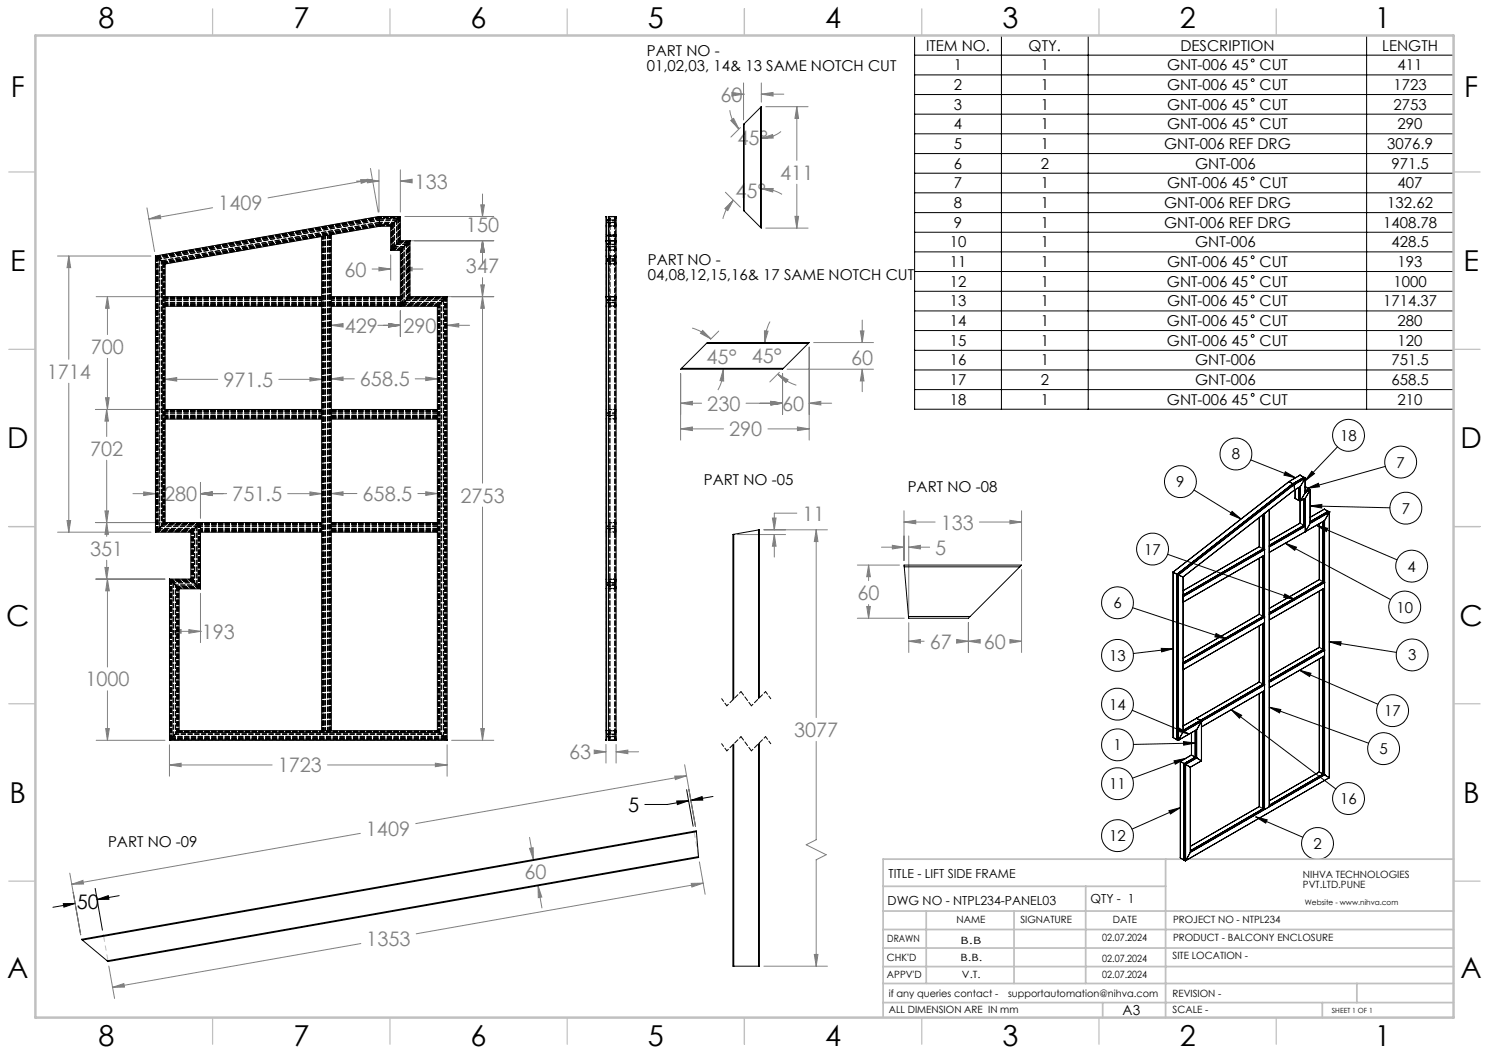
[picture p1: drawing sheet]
<svg xmlns="http://www.w3.org/2000/svg" width="420mm" height="297mm" viewBox="0 0 420 297" stroke-linecap="round" stroke-linejoin="round" font-family="sans-serif">
<defs><g id="words">
<g font-size="8.1">
<text x="27.8" y="8">8</text>
<text x="82.8" y="8">7</text>
<text x="132.8" y="8">6</text>
<text x="182.8" y="8">5</text>
<text x="232.8" y="8">4</text>
<text x="282.8" y="8">3</text>
<text x="332.8" y="8">2</text>
<text x="387.8" y="8">1</text>
<text x="3" y="27.2">F</text>
<text x="413" y="27.2">F</text>
<text x="2.8" y="76.5">E</text>
<text x="412.8" y="76.5">E</text>
<text x="2" y="126.5">D</text>
<text x="412" y="126.5">D</text>
<text x="1.7" y="176.5">C</text>
<text x="411.7" y="176.5">C</text>
<text x="2.7" y="226.5">B</text>
<text x="412.7" y="226.5">B</text>
<text x="2" y="275.7">A</text>
<text x="412" y="275.7">A</text>
<text x="27.8" y="295">8</text>
<text x="82.8" y="295">7</text>
<text x="132.8" y="295">6</text>
<text x="182.8" y="295">5</text>
<text x="232.8" y="295">4</text>
<text x="282.8" y="295">3</text>
<text x="332.8" y="295">2</text>
<text x="387.8" y="295">1</text>
</g>
<g font-size="5.6" fill="#808080">
<text x="203.2" y="28.7">60</text>
<text x="208" y="40.8">45°</text>
<text x="116.9" y="53.2">133</text>
<text x="220.1" y="50.7">411</text>
<text x="61.6" y="59.3">1409</text>
<text x="207.5" y="55.7">45°</text>
<text x="131.4" y="65.3">150</text>
<text x="131.4" y="77.1">347</text>
<text x="97.2" y="78">60</text>
<text x="97.2" y="93.9">429</text>
<text x="113.8" y="93.9">290</text>
<text x="25.6" y="99.8">700</text>
<text x="13.2" y="106.8">1714</text>
<text x="199.3" y="102.8">45°</text>
<text x="212" y="102.5">45°</text>
<text x="240.1" y="103">60</text>
<text x="63" y="109.1">971.5</text>
<text x="101.5" y="109">658.5</text>
<text x="199.5" y="115.8">230</text>
<text x="220.6" y="115.8">60</text>
<text x="205.7" y="123.1">290</text>
<text x="25.4" y="128.6">702</text>
<text x="46.3" y="141.4">280</text>
<text x="65.5" y="141.4">751.5</text>
<text x="102.3" y="141.3">658.5</text>
<text x="129.9" y="141.8">2753</text>
<text x="226.3" y="146.9">11</text>
<text x="265.3" y="149.4">133</text>
<text x="25.4" y="156.8">351</text>
<text x="263.8" y="156.4">5</text>
<text x="241.9" y="169.2">60</text>
<text x="56.9" y="180.2">193</text>
<text x="262.2" y="183">67</text>
<text x="277.5" y="183">60</text>
<text x="24.1" y="193.6">1000</text>
<text x="224" y="207.9">3077</text>
<text x="160.6" y="214.2">63</text>
<text x="78.3" y="217.9">1723</text>
<text x="103.2" y="235.8">1409</text>
<text x="147.9" y="247.9">60</text>
<text x="103.3" y="266.9">1353</text>
</g>
<g font-size="5.6">
<text x="177.2" y="229">5</text>
<text x="21.7" y="256.3">50</text>
</g>
<g font-size="4.2">
<text x="182.5" y="15.8">PART NO -</text>
<text x="261.2" y="14.3">ITEM NO.</text>
<text x="290.1" y="14.3">QTY.</text>
<text x="333" y="14.3">DESCRIPTION</text>
<text x="389.9" y="14.3">LENGTH</text>
<text x="182.5" y="20">01,02,03, 14&amp; 13 SAME NOTCH CUT</text>
<text x="269.1" y="19.9">1</text>
<text x="293.6" y="19.9">1</text>
<text x="329.2" y="19.9">GNT-006 45</text>
<text x="355.3" y="19.9">CUT</text>
<text x="394.2" y="19.9">411</text>
<text x="269.1" y="25.4">2</text>
<text x="293.6" y="25.4">1</text>
<text x="329.2" y="25.4">GNT-006 45</text>
<text x="355.3" y="25.4">CUT</text>
<text x="393.1" y="25.4">1723</text>
<text x="269.1" y="31">3</text>
<text x="293.6" y="31">1</text>
<text x="329.2" y="31">GNT-006 45</text>
<text x="355.3" y="31">CUT</text>
<text x="393.1" y="31">2753</text>
<text x="269.1" y="36.5">4</text>
<text x="293.6" y="36.5">1</text>
<text x="329.2" y="36.5">GNT-006 45</text>
<text x="355.3" y="36.5">CUT</text>
<text x="394.2" y="36.5">290</text>
<text x="269.1" y="42.1">5</text>
<text x="269.1" y="47.6">6</text>
<text x="293.6" y="42.1">1</text>
<text x="293.6" y="47.6">2</text>
<text x="328.4" y="42.1">GNT-006 REF DRG</text>
<text x="337.1" y="47.6">GNT-006</text>
<text x="391.3" y="42.1">3076.9</text>
<text x="392.5" y="47.6">971.5</text>
<text x="269.1" y="53.2">7</text>
<text x="293.6" y="53.2">1</text>
<text x="329.2" y="53.2">GNT-006 45</text>
<text x="355.3" y="53.1">CUT</text>
<text x="394.2" y="53.1">407</text>
<text x="269.1" y="58.7">8</text>
<text x="293.6" y="58.7">1</text>
<text x="328.4" y="58.7">GNT-006 REF DRG</text>
<text x="391.3" y="58.7">132.62</text>
<text x="269.1" y="64.2">9</text>
<text x="293.6" y="64.2">1</text>
<text x="328.4" y="64.2">GNT-006 REF DRG</text>
<text x="390.1" y="64.2">1408.78</text>
<text x="267.9" y="69.8">10</text>
<text x="293.6" y="69.8">1</text>
<text x="337.1" y="69.8">GNT-006</text>
<text x="392.5" y="69.8">428.5</text>
<text x="182.8" y="74.8">PART NO -</text>
<text x="267.9" y="75.3">11</text>
<text x="293.6" y="75.3">1</text>
<text x="329.2" y="75.3">GNT-006 45</text>
<text x="355.3" y="75.3">CUT</text>
<text x="394.2" y="75.3">193</text>
<text x="182.8" y="79">04,08,12,15,16&amp; 17 SAME NOTCH CUT</text>
<text x="267.9" y="80.9">12</text>
<text x="293.6" y="80.9">1</text>
<text x="329.2" y="80.9">GNT-006 45</text>
<text x="355.3" y="80.9">CUT</text>
<text x="393.1" y="80.9">1000</text>
<text x="267.9" y="86.4">13</text>
<text x="293.6" y="86.4">1</text>
<text x="329.2" y="86.4">GNT-006 45</text>
<text x="355.3" y="86.4">CUT</text>
<text x="390.1" y="86.4">1714.37</text>
<text x="267.9" y="92">14</text>
<text x="293.6" y="92">1</text>
<text x="329.2" y="92">GNT-006 45</text>
<text x="355.3" y="92">CUT</text>
<text x="394.2" y="92">280</text>
<text x="267.9" y="97.5">15</text>
<text x="293.6" y="97.5">1</text>
<text x="329.2" y="97.5">GNT-006 45</text>
<text x="355.3" y="97.5">CUT</text>
<text x="394.2" y="97.5">120</text>
<text x="267.9" y="103.1">16</text>
<text x="293.6" y="103.1">1</text>
<text x="337.1" y="103.1">GNT-006</text>
<text x="392.5" y="103.1">751.5</text>
<text x="267.9" y="108.6">17</text>
<text x="293.6" y="108.6">2</text>
<text x="337.1" y="108.6">GNT-006</text>
<text x="392.5" y="108.6">658.5</text>
<text x="267.9" y="114.2">18</text>
<text x="293.6" y="114.2">1</text>
<text x="329.2" y="114.2">GNT-006 45</text>
<text x="355.3" y="114.2">CUT</text>
<text x="394.2" y="114.2">210</text>
<text x="378" y="124.3">18</text>
<text x="347.5" y="129.6">8</text>
<text x="393.9" y="131.9">7</text>
<text x="198.5" y="136.8">PART NO -05</text>
<text x="331.8" y="137.4">9</text>
<text x="256.1" y="138.9">PART NO -08</text>
<text x="395.4" y="144.9">7</text>
<text x="322.8" y="156.4">17</text>
<text x="397" y="161.2">4</text>
<text x="314" y="171.6">6</text>
<text x="393.9" y="172.8">10</text>
<text x="312.9" y="186.4">13</text>
<text x="397.2" y="186.3">3</text>
<text x="312.9" y="200.2">14</text>
<text x="390.5" y="202">17</text>
<text x="314" y="211.6">1</text>
<text x="389.1" y="212.7">5</text>
<text x="312.9" y="222.6">11</text>
<text x="378" y="226.8">16</text>
<text x="30.5" y="238.8">PART NO -09</text>
<text x="312.9" y="237.2">12</text>
<text x="370.5" y="239.5">2</text>
</g>
<text font-size="3.9" x="316.7" y="286.4">A3</text>
<g font-size="3.5">
<text x="250.7" y="247.6">TITLE - LIFT SIDE FRAME</text>
<text x="250.4" y="255.1">DWG NO - NTPL234-PANEL03</text>
<text x="307.6" y="254.8">QTY - 1</text>
</g>
<g font-size="2.8">
<text x="367.5" y="247.7">NIHVA TECHNOLOGIES</text>
<text x="367.5" y="250.5">PVT.LTD.PUNE</text>
<text x="269.8" y="260.4">NAME</text>
<text x="287.8" y="260.4">SIGNATURE</text>
<text x="313.9" y="260.5">DATE</text>
<text x="330.9" y="260.5">PROJECT NO - NTPL234</text>
<text x="250.3" y="265.7">DRAWN</text>
<text x="270.9" y="266.1">B.B</text>
<text x="310.9" y="265.5">02.07.2024</text>
<text x="330.9" y="265.5">PRODUCT - BALCONY ENCLOSURE</text>
<text x="250.2" y="271.1">CHK'D</text>
<text x="250.2" y="275.8">APPV'D</text>
<text x="270.9" y="271.1">B.B.</text>
<text x="271.3" y="275.8">V.T.</text>
<text x="310.9" y="271.3">02.07.2024</text>
<text x="310.9" y="275.8">02.07.2024</text>
<text x="330.7" y="270.6">SITE LOCATION -</text>
<text x="250.7" y="281.1">if any queries contact -</text>
<text x="284.3" y="281.1">supportautomation@nihva.com</text>
<text x="330.7" y="281.1">REVISION -</text>
<text x="250.7" y="285.6">ALL DIMENSION ARE IN mm</text>
<text x="330.7" y="285.6">SCALE -</text>
</g>
<text font-size="2.1" x="368.1" y="255.1">Website - www.nihva.com</text>
<text font-size="2" x="375.7" y="285.6">SHEET 1 OF 1</text>
</g></defs>
<g fill="none" stroke="#000" stroke-width=".28">
<path d="M258 10h152v105.4h-152zM258 15.6h152M282.5 10v105.4M307 10v105.4M385.5 10v105.4M258 21.1h152M258 26.7h152M258 32.2h152M258 37.7h152M258 43.3h152M258 48.9h152M258 54.4h152"/>
<path d="M258 60h152M258 65.5h152M258 71h152M258 76.6h152M258 82.2h152M258 87.7h152M258 93.2h152M258 98.8h152M258 104.3h152M258 109.9h152M336.8 138.2l13.3 8.2M352.8 129.7l12.6 5.1"/>
<path d="M362.5 133.1l2.9 1.7-3.2-.8zM368.8 137.7l3.1-1.4 .2 1zM370 132.9l.8 .7-2.7 2zM377.3 126l-9.2 9.6M390.8 131.5l-22 6.2M329.4 156.3l36 12.8M347.5 144.2l2.6 2.2-3.1-1.3zM362.5 153.2l29.8 15.9M362.5 153.2l3.2 1.1-.5 .9zM369.5 142.7l22.5 .5M369.5 142.7l3.4-.4-.1 1zM371.3 148.2l22.8 9.7"/>
<path d="M371.3 148.2l3.2 .8-.4 .9zM319.5 171.4l26.5 8.8M343 178.7l3 1.5-3.3-.6zM362.4 167.5l3 1.6-3.3-.6zM327.6 182.9l3.3 .1-3.2 .9zM330.9 183l-11.2 1.3M358 199.5l28 10.1M358 199.5l3.3 .6-.4 1zM366.6 189.1l22.1 9.5M366.6 189.1l3.2 .8-.4 .9zM374.9 181l19 3M374.9 181h3.4l-.2 1z"/>
<path d="M319.4 200.3l16 6.7M331.2 214.6l3.2-.7-2.9 1.6zM332.5 205.3l2.9 1.7-3.3-.8zM333.8 209.2l3.3 .4-3.2 .6zM334.4 213.9l-15 5.6M337.1 209.6l-17.4 .4M347.3 200.2l29.5 22.3M347.3 200.2l2.9 1.6-.6 .8zM190.9 225.9l3.3-.1-3.1 1.1zM193.7 222.7l1.8 10.3M194.2 225.8l-6 1.1h-6.3M194.3 222.6l1.9 10.5"/>
<path d="M194.9 225.7l3.1-1 .2 1zM201.1 224.6l-6.2 1.1M329.7 228.7l3.3-.9-2.9 1.8zM333 227.8l-13.7 6.1M354.2 230.4l13.3 5.7M354.2 230.4l3.2 .8-.4 1zM17.9 254.9l3.3-.1-3.2 1.1zM20.6 251.7l2.2 12M21.2 254.8l-6.3 1.1M26.8 250.6l2.1 11.8M27.4 253.7l3.2-1.1 .1 1zM33.6 252.6l-6.2 1.1"/>
<circle cx="353.3" cy="17.1" r=".41"/>
<circle cx="353.3" cy="33.7" r=".41"/>
<circle cx="353.3" cy="22.6" r=".39"/>
<circle cx="353.3" cy="28.2" r=".39"/>
<circle cx="353.3" cy="50.3" r=".39"/>
<circle cx="353.3" cy="72.5" r=".41"/>
<circle cx="353.3" cy="78.1" r=".39"/>
<circle cx="353.3" cy="94.7" r=".41"/>
<circle cx="353.3" cy="89.2" r=".39"/>
<circle cx="353.3" cy="83.6" r=".39"/>
<circle cx="353.3" cy="111.4" r=".41"/>
<circle cx="333" cy="135.8" r="4.5"/>
<circle cx="348.6" cy="128" r="4.5"/>
<circle cx="380.4" cy="122.8" r="4.5"/>
<circle cx="395.1" cy="130.3" r="4.5"/>
<circle cx="325.1" cy="154.9" r="4.5"/>
<circle cx="396.5" cy="143.3" r="4.5"/>
<circle cx="398.2" cy="159.7" r="4.5"/>
<circle cx="315.2" cy="170" r="4.5"/>
<circle cx="396.2" cy="171.2" r="4.5"/>
<circle cx="315.2" cy="198.6" r="4.5"/>
<circle cx="315.2" cy="184.8" r="4.5"/>
<circle cx="398.3" cy="184.7" r="4.5"/>
<circle cx="315.2" cy="210.1" r="4.5"/>
<circle cx="390.3" cy="211.2" r="4.5"/>
<circle cx="392.8" cy="200.4" r="4.5"/>
<circle cx="315.2" cy="235.7" r="4.5"/>
<circle cx="315.2" cy="221" r="4.5"/>
<circle cx="371.6" cy="237.9" r="4.5"/>
<circle cx="380.4" cy="225.2" r="4.5"/>
</g>
<g fill="none" stroke="#808080" stroke-width=".28">
<path d="M205.8 31.1l.9 2.9 1.7 2.4M206.1 34l.8-.6 1.5 3zM206.4 26.1l3.3 .5-3.3 .5zM208.8 36l-2.6 2.7M209.7 23.4v10.4M209.7 26.6h.1M214.7 39l3.2-1 .2 .9zM214.7 26.6l3.4-.5v1zM214.7 23.4v5.4M214.7 26.6h6.4M216 30.1h11.9M220.3 37.1l-2.6 1.4-1.2 .4-1.8 .1"/>
<path d="M224.8 30.1l.4 3.3h-1zM224.8 30.1v15.1M41.5 58.6l2.1 12.3M60 58.6l-18 3.2M100.5 51.1h6.4M101.7 50.7l3.4-.1-3.2 1.1zM103.6 50.5l3.3 .6-3.3 .5zM104.5 47.5l2.2 12.3M105.1 50.6l-29.5 5.2M106.9 47.9v11.9M112.9 51.1l3.3-.6v1.1zM112.9 47.9v11.9"/>
<path d="M112.9 51.1h2.5M135.6 57.8h1l-.5 3.3zM136.1 54.7v6.4M204.5 58.8l2.4-2.4-1.6 3zM204.6 54.2l4.2 4.3M206.9 56.4l-1.3 1.6a9.8 9.8 0 0 0-1.7 3.7M214.7 53.2h3.4l-.2 .9zM214.7 53.2l3.1 .4 2.8 1.2M224.8 52v12.3M16.2 72.2h26.4M19.4 72.2l.5 3.3h-1zM19.4 72.2v29.1"/>
<path d="M42 61.8l3.2-1.1 .1 1zM105 75.9h5.2M106.9 75.4l3.3 .5-3.3 .5zM110.2 71.9v7.2M112.9 75.9l3.3-.5v1zM112.9 75.9h6.4M114.2 67.9h25.1M114.2 61.1h25.1M136.1 67.9l.5 3.3h-1zM136.1 67.9v6.4M136.1 78.3v58M216 64.3h11.9"/>
<path d="M224.2 61h1l-.4 3.3zM27.1 83.7h18.2M30.3 83.7l.5 3.3h-1zM30.3 83.7v10.7M93.5 91.8l3.3-.5v.9zM93.5 91.8h2.2M106.6 91.8h6.3M109.6 91.3l3.3 .5-3.3 .4zM112.9 87.7v7.2M116.9 83.7h22.4M126.1 91.8l3.3-.5v.9zM126.1 91.8h6.4"/>
<path d="M135.6 80.4h1l-.5 3.3zM136.1 83.7l.5 3.3h-1zM195.2 92.5l2.9 1.2 2.4 1.9M198.2 93.2l2.3 2.4-2.9-1.6zM202.7 93.4l-2.3 2.3M215.6 93.3l1 .1-.9 3.2zM217.2 90.7l-1.1 2.9-.4 3M228.2 97.9v26.2M229.5 96.6h16.9M242.7 93.3h1l-.5 3.3zM243.2 90.3v6.3M19.4 108.1v42"/>
<path d="M26.9 115.5h18.4M29.8 112.2h1l-.5 3.3zM30.1 115.5l.5 3.3h-1zM30.1 115.5v7.6M30.3 101.1v14.4M46.6 107l3.2-.5v1zM46.6 107h14.8M78.6 107h12.1M87.4 106.5l3.3 .5-3.3 .5zM93.5 106.9l3.3-.6v1zM93.5 106.9h6.4M117.1 106.9h6.3"/>
<path d="M120.1 106.3l3.3 .6-3.3 .4zM192 113.7l3.3-.5v1zM192 105.4v18.7M192 113.7h5.9M204 104.1l.1 3.4-1-.2zM204 104.1l-.3 3.1-1.2 2.8M210.4 113.7h10.3M217.5 113.2l3.2 .5-3.2 .5zM219.4 105.5l2.9 1.6-.6 .8zM219.4 105.5l2.4 1.9 2.8 1.3M219.9 105l-2.8 2.7M220.7 105.4v11.5"/>
<path d="M222 104.1h24.4M228.2 113.7l3.3-.5v1zM228.2 113.7h6.4M243.2 104.1l.5 3.4h-1zM243.2 104.1v6.4M30.1 129.8v21.5M37.5 139.2h6.4M40.5 138.7l3.4 .5-3.4 .6zM56.6 139.2l3.3-.5v1.1zM56.6 136.1v10M56.6 139.2h7.3M81.1 139.2h9.6"/>
<path d="M87.4 138.7l3.3 .5-3.3 .6zM93.5 139.2l3.3-.5v1zM93.5 139.2h7.2M117.9 139.2h5.5M120.1 138.7l3.3 .5-3.3 .5zM192 121l3.3-.6v1.1zM192 121h12.1M216.6 121h11.6M224.9 120.4l3.3 .6-3.3 .5zM16.2 150.1h26.4M18.9 146.8h1l-.5 3.3zM26.9 147.4h18.4"/>
<path d="M29.6 144.1h1l-.5 3.3zM30.1 147.4l.5 3.3h-1zM30.1 158v5.3M136.1 143v65.8M208 150.8h13.6M215.5 149.4h17.9M217.9 146.1h1l-.5 3.3zM218.4 150.8l.5 3.3h-1zM218.4 150.8v6.3M224.8 144.7h-6.4v4.7M230.2 149.4l.5 3.3h-1zM230.2 149.4v53"/>
<path d="M241.8 159.4h11.9M245 159.4l.5 3.3h-1zM245 159.4v4.4M248.6 154.3h6.4M251.7 153.8l3.3 .5-3.3 .5zM255 147.2l3.3-.4v.9zM255 144.1v14M255 147.2h8.8M256.3 154.3l3.3-.5v1zM256.3 151.2v21.9M256.3 154.3h5.9M276.3 147.2h11.8"/>
<path d="M284.9 146.8l3.2 .4-3.2 .5zM288.1 144.1v14M26.9 163.3h19.6M29.6 160.1h1l-.5 3.2zM30.3 163.3l.5 3.3h-1zM30.3 163.3v24.8M47.8 178.1l3.3-.5v1zM47.8 178.1h8.8M53.3 177.6l3.3 .5-3.3 .5zM56.6 167.4v13.9M56.6 178.1h.1M241.8 174.4h13.3"/>
<path d="M244.5 171.1h1l-.5 3.3zM245 170.5v3.9M256.3 175.6v8.4M273.2 175.6v8.4M288.1 160.7v23.3M30.3 194.8v14M256.3 180.9l3.3-.5v1zM256.3 180.9h4.4M269.8 180.4l3.4 .5-3.4 .5zM270.1 180.9h5.8M273.2 180.9l3.3-.5v1zM284.9 180.4l3.2 .5-3.2 .5z"/>
<path d="M285.3 180.9h2.8M27.1 208.8h19.4M29.8 205.5h1l-.5 3.3zM47.8 215.8l3.3-.5v.9zM47.8 210.1v8.8M47.8 215.8h29M92.4 215.8h33.7M122.8 215.3l3.3 .5-3.3 .4zM126.1 210.1v8.8M127.4 208.8h11.9M135.6 205.5h1l-.5 3.3zM167.6 211.6l3.3 .5-3.3 .5z"/>
<path d="M168.3 212.1h2.6M170.9 210v5.2M173.8 212.1l3.3-.5v1zM173.8 210v5.2M173.8 212.1h6.3M190.3 218.9l3.3-.1-3.1 1.1zM193.1 215.7l3.1 17.4M193.6 218.8l-76.3 13.5M230.2 209.1v27.8l-2.8 1.4 5.6 2.8-2.8 1.4v30M101.6 235.1l-81.4 14.3M149.4 239.3l1-.2 .1 3.4zM149.4 236.2l1.1 6.3"/>
<path d="M19.7 246.3l3.1 17.4M20.2 249.4l3.2-1.1 .2 1zM151.8 249.8l1 3.2-1 .2zM151.8 249.8l1.1 6.3M195 249.2l3.3-.1-3.1 1.1zM197.3 243.1l1.6 9.1M198.3 249.1l-80.9 14.3M30.7 272.5l1.6 9.1M31.8 278.5l3.1-1.1 .2 1zM101.8 266.1l-70 12.4M215.5 272.5h17.9M229.7 269.2h1l-.5 3.3z"/>
</g>
<path d="M205 199.1l-1.4-2M217.4 197.1l-1.5-2M205 211.8l-1.4-2M217.4 209.8l-1.5-2" fill="none" stroke="#000" stroke-width=".28" stroke-dasharray="1.3 .6" stroke-dashoffset=".3"/>
<path d="M209 195.1l-4 4M215.9 195.1l-4 4M209 207.8l-4 4M215.9 207.8l-4 4" fill="none" stroke="#000" stroke-width=".28" stroke-dasharray="1.3 .6" stroke-dashoffset=".7"/>
<path d="M211.9 199.1l-2.9-4M211.9 211.8l-2.9-4" fill="none" stroke="#000" stroke-width=".28" stroke-dasharray="1.3 .6" stroke-dashoffset=".1"/>
<path d="M197.1 241.8l-1.4-7.5M30.5 271.2l-1.4-7.6" fill="none" stroke="#c0c0c0" stroke-width=".28" stroke-dasharray="15.2 1.3 1.3 1.3" stroke-dashoffset="13.3"/>
<g fill="none" stroke="#c0c0c0" stroke-width=".35">
<path d="M60 2.5v7.5M110 2.5v7.5M160 2.5v7.5M210 2.5v7.5M260 2.5v7.5M310 2.5v7.5M360 2.5v7.5M2.5 48.5h7.5M410 48.5h7.5M2.5 98.5h7.5M410 98.5h7.5M2.5 148.5h7.5"/>
<path d="M410 148.5h7.5M2.5 198.5h7.5M410 198.5h7.5M2.5 248.5h7.5M410 248.5h7.5M60 287v7.5M110 287v7.5M160 287v7.5M210 287v7.5M260 287v7.5M310 287v7.5M360 287v7.5"/>
</g>
<g fill="none" stroke="#c0c0c0" stroke-width=".5">
<path d="M249.1 257h160.9M249.1 250h79.7M261.3 257v20.4M286 257v20.4M306.2 250v27.4M328.8 242.3v44.7M410 242.3h-160.9v44.7M249.1 272.6h160.9M249.1 267.4h160.9M249.1 262.2h160.9M249.1 277.4h160.9M382.7 277.4v5.4"/>
<path d="M249.1 282.8h160.9M311 282.8v4.2M373 282.8v4.2"/>
</g>
<path d="M10 10h400v277h-400z" fill="none" stroke="#c0c0c0" stroke-width=".7"/>
<g fill="#000">
<path d="M362.5 133.1l2.9 1.7-3.2-.8zM370 132.9l.8 .7-2.7 2zM368.8 137.7l3.1-1.4 .2 1zM369.5 142.7l3.4-.4-.1 1zM371.3 148.2l3.2 .8-.4 .9zM374.9 181h3.4l-.2 1zM347.3 200.2l2.9 1.6-.6 .8zM358 199.5l3.3 .6-.4 1zM354.2 230.4l3.2 .8-.4 1zM329.7 228.7l3.3-.9-2.9 1.8zM331.2 214.6l3.2-.7-2.9 1.6zM333.8 209.2l3.3 .4-3.2 .6zM332.5 205.3l2.9 1.7-3.3-.8zM327.6 182.9l3.3 .1-3.2 .9zM347.5 144.2l2.6 2.2-3.1-1.3zM362.5 153.2l3.2 1.1-.5 .9zM366.6 189.1l3.2 .8-.4 .9zM362.4 167.5l3 1.6-3.3-.6zM343 178.7l3 1.5-3.3-.6z"/>
<path d="M17.9 254.9l3.3-.1-3.2 1.1zM27.4 253.7l3.2-1.1 .1 1zM194.9 225.7l3.1-1 .2 1zM190.9 225.9l3.3-.1-3.1 1.1z"/>
</g>
<path d="M136.1 83.7l.5 3.3h-1zM135.6 205.5h1l-.5 3.3zM136.1 67.9l.5 3.3h-1zM135.6 80.4h1l-.5 3.3zM135.6 57.8h1l-.5 3.3zM136.1 67.9l.5 3.3h-1zM42 61.8l3.2-1.1 .1 1zM101.7 50.7l3.4-.1-3.2 1.1zM103.6 50.5l3.3 .6-3.3 .5zM112.9 51.1l3.3-.6v1.1zM18.9 146.8h1l-.5 3.3zM19.4 72.2l.5 3.3h-1zM29.8 205.5h1l-.5 3.3zM30.3 163.3l.5 3.3h-1zM29.6 160.1h1l-.5 3.2zM30.1 147.4l.5 3.3h-1zM29.6 144.1h1l-.5 3.3zM30.1 115.5l.5 3.3h-1zM29.8 112.2h1l-.5 3.3zM30.3 83.7l.5 3.3h-1zM122.8 215.3l3.3 .5-3.3 .4zM47.8 215.8l3.3-.5v.9zM46.6 107l3.2-.5v1zM87.4 106.5l3.3 .5-3.3 .5zM93.5 106.9l3.3-.6v1zM120.1 106.3l3.3 .6-3.3 .4zM106.9 75.4l3.3 .5-3.3 .5zM112.9 75.9l3.3-.5v1zM109.6 91.3l3.3 .5-3.3 .4zM93.5 91.8l3.3-.5v.9zM109.6 91.3l3.3 .5-3.3 .4zM126.1 91.8l3.3-.5v.9zM40.5 138.7l3.4 .5-3.4 .6zM56.6 139.2l3.3-.5v1.1zM56.6 139.2l3.3-.5v1.1zM87.4 138.7l3.3 .5-3.3 .6zM93.5 139.2l3.3-.5v1zM120.1 138.7l3.3 .5-3.3 .5zM47.8 178.1l3.3-.5v1zM53.3 177.6l3.3 .5-3.3 .5zM167.6 211.6l3.3 .5-3.3 .5zM173.8 212.1l3.3-.5v1zM224.2 61h1l-.4 3.3zM224.8 30.1l.4 3.3h-1zM206.1 34l.8-.6 1.5 3zM214.7 39l3.2-1 .2 .9zM214.7 53.2h3.4l-.2 .9zM204.5 58.8l2.4-2.4-1.6 3zM206.4 26.1l3.3 .5-3.3 .5zM214.7 26.6l3.4-.5v1zM192 121l3.3-.6v1.1zM224.9 120.4l3.3 .6-3.3 .5zM243.2 104.1l.5 3.4h-1zM242.7 93.3h1l-.5 3.3zM215.6 93.3l1 .1-.9 3.2zM219.4 105.5l2.9 1.6-.6 .8zM217.5 113.2l3.2 .5-3.2 .5zM228.2 113.7l3.3-.5v1zM192 113.7l3.3-.5v1zM217.5 113.2l3.2 .5-3.2 .5zM204 104.1l.1 3.4-1-.2zM198.2 93.2l2.3 2.4-2.9-1.6zM230.2 149.4l.5 3.3h-1zM229.7 269.2h1l-.5 3.3zM218.4 150.8l.5 3.3h-1zM217.9 146.1h1l-.5 3.3zM20.2 249.4l3.2-1.1 .2 1zM190.3 218.9l3.3-.1-3.1 1.1zM31.8 278.5l3.1-1.1 .2 1zM195 249.2l3.3-.1-3.1 1.1zM149.4 239.3l1-.2 .1 3.4zM151.8 249.8l1 3.2-1 .2zM255 147.2l3.3-.4v.9zM284.9 146.8l3.2 .4-3.2 .5zM245 159.4l.5 3.3h-1zM244.5 171.1h1l-.5 3.3zM251.7 153.8l3.3 .5-3.3 .5zM256.3 154.3l3.3-.5v1zM284.9 180.4l3.2 .5-3.2 .5zM273.2 180.9l3.3-.5v1zM256.3 180.9l3.3-.5v1zM269.8 180.4l3.4 .5-3.4 .5z" fill="#808080"/>
<g fill="none" stroke="#000" stroke-width=".28">
<path d="M209.9 34.9l-.2 .2v24.2l.2 .2M209.9 34.9v24.6M214.6 30.3l.1-.2v34.2l-.1-.1M214.6 30.3v33.9M214.6 30.3l-4.7 4.6M209.9 59.5l4.7 4.7M43.9 72.2v.1M43.9 72.2v77.9M43.9 72.3l2.6 2.1M46.5 74.4l.1 .1M46.6 74.5v9.2M90.7 66.7l-44.1 7.8"/>
<path d="M90.7 66.7v17M93.5 66.2l-2.8 .5M93.5 66.2v17.5M106.9 61.1v.1M106.9 61.2l.2 2.5M106.9 61.1l-63 11.1M106.9 61.1h6M107.1 63.7v.1M107.1 63.8l-13.6 2.4M107.1 63.8h3.1M110.2 63.8v6.8M110.2 70.6h2.7"/>
<path d="M110.3 70.5l-.1 .1M112.8 61.2l-2.6 2.6M112.8 68l-2.5 2.5M112.9 61.1l-.1 .1M112.9 67.9l-.1 .1M112.9 61.1v6.8M112.9 70.6v13.1M112.9 67.9h2.7M113 70.5l-.1 .1M115.6 67.9l-2.6 2.6M115.6 67.9v15.8M170.9 61.2v147.5"/>
<path d="M171 61.1l-.1 .1M171 61.1h.1M171.1 61.1h.1M171.1 62.1h.1M171.1 67.9l-.2 .1M171.1 67.9h.1M171.1 68.9h.1M171.1 62.1h.5M171.1 61.1v147.7M171.1 68.9h.5M171.6 61.1h.1M171.6 67.9h.1"/>
<path d="M171.6 61.1h2.1M171.6 67.9h2.1M171.6 61.1v147.7M173.7 61.1l.1 .1M173.7 67.9h.1M173.8 61.2v147.6h-2.2M46.6 83.7v2.7M46.6 86.4v29.1M46.6 83.7h44.1M46.6 86.4h44.1M90.7 83.7v2.7M90.7 86.4v29.1"/>
<path d="M93.5 83.7v2.7M93.5 83.7h19.4M93.5 86.4h29.9M93.5 86.4v29.1M112.9 83.7v2.7M113 86.3l-.1 .1M115.6 83.7l-2.6 2.6M115.6 83.7h.1M115.6 83.7h10.5M123.4 86.4v29.1M123.5 86.3l-.1 .1M126 83.7l-2.5 2.6"/>
<path d="M126.1 83.7h-.1M126.1 83.7v125.1M171.1 83.7h-.2M171.1 83.7h.1M171.1 84.7h.1M171.1 84.7h.5M171.6 83.7h.1M171.6 83.7h2.2M199.2 96.9l.3-.3h28.7l-.2 .3M199.2 96.9h28.8M199.2 96.9l-7 7M228 96.9l-7 7"/>
<path d="M46.6 115.5v2.7M46.6 118.2v29.2M46.6 115.5h44.1M46.6 118.2h44.1M90.7 115.5v2.7M90.7 118.2v29.2M93.5 115.5v2.7M93.5 118.2v29.2M93.5 115.5h29.9M93.5 118.2h29.9M123.4 115.5v2.7M123.4 118.2v29.2"/>
<path d="M192.2 103.9l-.2 .2h28.8l.2-.2M192.2 103.9h28.8M363.6 135.8v.1M363.6 135.9l-32.7 25.5M363.6 135.9l1.1 .6M364.6 136.5l.1 .3M364.7 136.5h.1M364.7 136.5l-32.7 25.5M364.9 136.6h.1M365 136.6v.1M365 136.6l-32.8 25.6M365 136.7l-32.6 25.5"/>
<path d="M365 136.7l.2 1.5M365.2 138.2h.1M365.2 138.2h-.1M365.2 138.2l-31.5 24.5M365.3 138.1v2.5M366.4 137.5v3.7M366.6 137.3v4.1M366.7 134h.1M366.7 134l-3.1 1.8M366.7 137.3v10.3M366.7 134l-3.1 1.9M366.7 134l1.1 .7"/>
<path d="M366.8 137.2l-.1 .1M366.8 137.2l-1.7 1M366.8 137.2v4.1M367.7 135v-.2l-.2 .4M367.7 134.7h.1M367.7 134.7l-3 1.8M367.8 134.7h.1M367.8 134.7l-.1 .3M367.8 134.7l-3.1 1.8M368.1 134.8l-3.2 1.8M368.1 134.8h.1M368.1 134.8v.1"/>
<path d="M368.1 139h.1M368.1 137.3h.1M368.1 134.9v4.1M368.1 134.9l-3.1 1.8M368.1 134.8l-3.1 1.8M368.1 134.9l-1.3 2.3M368.1 139l-1.3 2.3M368.1 137.3l1.1 .6M369.1 138l-.2 .4M369.1 138v.3M369.2 138h.1M369.2 137.9h.1"/>
<path d="M369.2 137.9l-1.1 .7 1-.6M369.2 137.9l-.1 .4M369.2 137.9v.4M369.5 138.1h.1M369.5 138.1l-1.4 .7 1.4-.7M369.5 138.1v.1M369.5 138.1v9.6M369.5 138.2l-1.4 .8M369.5 138.2l-1.3 2.3M369.5 138.1l-1.4 .8M43.9 150.1h9.9M43.9 150v.1"/>
<path d="M46.5 147.5l-2.6 2.5M46.6 147.4l-.1 .1M46.6 147.4h44.1M53.8 150.1v13.2M53.9 150l-.1 .1M56.5 147.5l-2.6 2.5M56.6 147.4l-.1 .1M56.6 147.4v2.7M56.6 150.1v16M56.6 150.1h34.1M90.7 147.4v2.7M90.7 150.1v56"/>
<path d="M93.5 147.4v2.7M93.5 147.4h29.9M93.5 150.1h29.9M93.5 150.1v56M123.4 147.4v2.7M123.4 150.1v56M207 150.7h-.3v46.7M207 150.7v46.4M214 149.5l.2-.1v47.4M214 149.5v47.6M214 149.5l-7 1.2M255.1 159.9l-.1-.5h33.1l-.4 .5"/>
<path d="M255.1 159.9h32.6M255.1 159.9l1.2 14M287.7 159.9l-14.1 14M355.2 154.2h.1M355.2 146v8.2M355.2 157.5v15.7M355.2 154.2l-21.5 12.4M355.2 154.2l1.1 .6M356.3 154.8h.1M356.3 154.8l-22.6 13.1M356.3 145.1v10M356.3 156.8v17.4"/>
<path d="M356.6 155h.1M356.6 144.9v10.1M356.6 156.7v17.3M356.6 155l-22.9 13.2 22.9-13.2M356.6 155l-22.9 13.2M356.6 156.7v17.4M356.6 144.8h.1M356.7 144.8v83.5M358 143.8l-1.3 1M358 143.8h.1M358 143.8v83.7M358.1 154.3v1.5"/>
<path d="M365.3 140.5v.1M365.3 140.6l1.1 .6M366.4 141.2h.1M366.4 141.2l.2-.2-.2 .2M366.4 141.1h.1M366.4 141.1v.1M366.6 141.4h.1M366.6 140.6l-.2 .5M366.7 147.6h.1M366.7 147.6l-8.7 4.9M366.7 147.6l-8.7 5M366.7 147.6l1.1 .6"/>
<path d="M366.8 141.3l-.1 .1M367.8 148.2h.1M367.8 140.8v7.4M367.8 148.2v.3M367.8 148.2l-9.8 5.6M367.8 140.7v7.8M368.1 148.3h.1M368.1 140.6v7.7M368.1 148.3l-10.1 5.8 10.1-5.8M368.1 140.6v7.8M368.1 148.3v.1M368.1 148.4l-10 5.9"/>
<path d="M368.2 150l-10.1 5.8M368.2 150h.1M368.2 140.5h.1M368.2 149.9v.1M368.2 140.5l-1.5 .9M368.2 140.5v9.5M369.5 147.7h.1M369.5 147.7l-1.3 2.2M372.1 147.7v15.8M373.2 147.1v17.3M373.2 147v17.4M373.5 146.9v17.3"/>
<path d="M373.5 143.6h.1M373.5 143.6l-4 2.3M373.5 146.9v17.4M373.6 143.6l1 .6M373.6 143.6l-4.1 2.3M373.6 146.9l-5.4 3.1M373.6 146.8v.1M373.6 146.8l-5.4 3.1M373.6 146.8v71.8M374.5 144.6v-.2l-.2 .3M374.6 144.3h.1M374.6 144.2h.1"/>
<path d="M374.6 144.2l-5.1 3M374.6 144.2v.4M374.6 144.2v.1M374.6 144.2l-5.1 2.9M374.9 144.4h.1M374.9 144.4l-5.4 3.1 5.4-3.1M374.9 144.4v.1M374.9 144.5l-5.4 3.2M374.9 144.5l-1.3 2.3M375 144.5v74.9M47.8 163.3l2.6 2.7M47.8 163.3v45.5"/>
<path d="M47.8 163.3h6M50.4 166l.1 .1M50.5 166.1v40M50.5 166.1h6.1M53.8 163.3l.1 .1M53.9 163.4l2.6 2.6M56.5 166l.1 .1M256.3 173.9v.5h16.9l.4-.5M256.3 173.9h17.3M330.9 161.4h.1M330.9 161.4v46.6M330.9 161.4l1.1 .6"/>
<path d="M332 162h.1M332 162v46.6M332 162l.3 .1M332.2 162.1v.1M332.2 162.1l.1 46.7M332.2 162.2h.1M332.3 162.2h.1M332.4 162.2v46.6M332.4 162.2l1.3 .5M333.7 162.7h.1M333.7 162.7v43.8M333.7 169.8l23-13.2z"/>
<path d="M355.2 173.2h.1M355.2 176.5v15.9M355.2 173.2l-21.5 12.4M355.2 173.2l1.1 .7M355.2 173.2l-21.5 12.5M356.3 173.9h.1M356.3 173.9l-22.6 13M356.3 175.9l-.1 17.4M356.3 175.9v17.4M356.6 174h.1M356.6 175.8v17.3M356.6 174l-22.9 13.2 22.9-13.1"/>
<path d="M356.6 174v.1M356.6 174.1l-22.9 13.2M356.6 175.7v17.5M358.1 173.3v1.5M372.1 163.5h.1M372.1 166.8v15.8M372.1 163.5l-14.1 8.1M372.1 163.5l1.1 .6M373.2 164.1h.1M373.2 164.1l-15.2 8.8 15.2-8.8M373.2 166.1v17.4M373.5 164.2h.1"/>
<path d="M373.5 165.9v17.5M373.5 164.2l-15.5 9M373.5 164.2v.1M373.5 164.3l-15.4 9M373.6 165.9l-15.5 8.9M333.7 188.9l23-13.2zM355.2 192.4h.1M355.2 192.4l-21.5 12.3 3.7-2.1M355.2 195.6v31.9M355.2 192.4l1.1 .6M356.3 193h.1M356.3 193l-22.6 13.1 4.9-2.9"/>
<path d="M356.3 193l-17.7 10.3M356.3 195v33.1M356.6 193.1h.1M356.6 193.1l-22.9 13.2M356.6 194.8v33.5M356.6 193.1v.1M356.6 193.2l-17.7 10.3M356.6 193.2l-17.7 10.2M358 192.4h.1M358.1 192.4l-.1 1.6 15.6-9-.1 33.5M372.1 182.6h.1M372.1 182.6l-14.1 8.1"/>
<path d="M372.1 185.8v31.9M372.1 182.6l1.1 .6M373.2 183.2h.1M373.2 183.3h.1M373.2 183.2l-15.2 8.8M373.2 185.2v33.1M373.2 185.2v33.2M373.5 183.4h.1M373.5 183.4l-15.5 8.9 15.5-8.9M373.5 185.1v33.4M373.5 183.4l-15.4 9M47.8 208.8h78.3"/>
<path d="M47.9 208.7l-.1 .1M50.4 206.2l-2.5 2.5M50.5 206.1l-.1 .1M50.5 206.1h40.2M90.7 206.1h2.8M93.5 206.1h29.9M123.4 206.1l2.6 2.6M126 208.7l.1 .1M170.9 208.7l.1 .1M171 208.8h.1M171.1 207.8h.1M171.1 208.8h.1"/>
<path d="M171.1 207.8h.5M171.6 208.8h.1M206.7 210.1v62.4h.3M207 209.8v62.7M214 209.8v62.7M214.2 209.5v63h-.2M330.9 208h.1M330.9 208l1.1 .6M332 208.6h.1M332.2 208.8h.1M332.2 208.5l-.2 .1M332.2 208.1l-.2 .4 .2-.1"/>
<path d="M332.2 208.4l-.2 .2M332.4 208.8h-.1M332.9 214.8l.1 27.2M332.9 214.8h.1M333 214.8v27.2M333 214.8l1 .6M333.7 206.5l-1.3 2.3M334 215.4h.1M334 215.4v27.2M334 215.4l.3 .1M334.3 215.5h.1M334.3 215.5v27.3"/>
<path d="M334.3 215.6h.1M334.4 215.6v27.1M334.4 215.6l1.3 .8M335.7 216.4h.1M335.7 216.4v24M335.8 216.4v24M336.1 212.9h.1M336.1 212.9v.1M336.1 212.9l-3.2 1.9M336.1 206.7v6.3M336.1 213l-3.1 1.8M336.1 213l1 .6"/>
<path d="M337.1 213.6h.1M337.1 213.6l-3.1 1.8M337.1 206.1v7.5M337.2 213.6h.1M337.2 213.6l-3.2 1.8M337.2 206v7.6M337.2 213.6l.2 .1M337.4 213.7h.1M337.4 202.6h.1M337.4 213.7l-3.1 1.8M337.4 205.9v7.8M337.5 213.7l.1 .1"/>
<path d="M337.5 213.7l-3.2 1.9M337.5 202.6h.1M337.5 205.9v7.8M337.5 202.6l1.1 .6M337.6 205.8h-.1M337.6 205.8l-5.3 3M337.6 213.8l-3.2 1.8M337.6 213.8l1.3 .8M337.6 205.8v8M338.5 203.3l-.3 .4M338.5 203.3v.3M338.5 203.3h.1"/>
<path d="M338.6 203.2h.1M338.6 203.2v.3M338.6 203.2l-.1 .1M338.8 203.4h.1M338.9 214.6h.1M338.9 203.4v.1M338.9 203.5l-1.3 2.3M338.9 203.5l-5.2 3M338.9 203.4l-5.2 3M338.9 205l17.8-10.2zM338.9 214.6l-3.2 1.8M338.9 203.4v11.2"/>
<path d="M372.1 217.7h.1M372.1 217.7l-14.1 8.1M372.1 217.7l1.1 .6M373.2 218.3v.1M373.2 218.3l-15.2 8.9 15.2-8.8M373.2 218.4h.1M373.2 218.4l.3 .1M373.5 218.5h.1M373.5 218.5l-15.5 8.9M373.5 218.5l.1 .1M373.5 218.5l-15.5 9M373.6 218.6l-37.9 21.8"/>
<path d="M373.6 218.6l1.3 .8M374.9 219.4h.1M375 219.4l-40.6 23.4M196.4 234.6v-.3l-173.4 30.6 .2 .2M196.4 234.6l-173.2 30.5M196.4 234.6l.6 7M355.2 227.5h.1M355.2 227.5l-19.4 11.2M355.2 227.5l1.1 .6M356.3 228.1h.1M356.3 228.1l-20.5 11.9 20.8-12-20.8 12M356.6 228.3h.1"/>
<path d="M356.6 228.3l-20.8 12M356.6 227.9l-.3 .2M358 227.5l-1.3 .8M197 241.6l.1 .3-166.6 29.3-.3-.2M197 241.6l-166.8 29.4M333 242l1 .6M334 242.6h.1M334 242.5h.1M334 242.5v.1M334.3 242.8h.1M334.3 242.4l-.3 .2M334.3 242l-.3 .5 .3-.1-.3 .1"/>
<path d="M334.4 242.7l-.1 .1M335.7 240.4l-1.3 2.3M335.8 240.4h-.1M23.2 265.1l7 5.9M207 272.5h7"/>
</g>
<g fill="none" stroke="#000" stroke-width=".28" stroke-dasharray="1.3 .6" stroke-dashoffset="-.1">
<path d="M45.5 73.5l61.6-10.8M45.6 73.6l61.5-10.8M107 61.7h5.3M107 61.8h5.2M107.1 63.5h3.4M110.5 63.5h-3.4M110.6 63.4h-3.5M43.9 150v-77.7M46 147.9v-73.9M55.6 165.1v-16.7M47.9 208.7v-45.3M48.1 208.5h77.7"/>
<path d="M48.8 207.8v-43.5M49.8 206.8v-41.4M123.9 206.6h-73.9M125.8 208.4h-77.6"/>
</g>
<g fill="none" stroke="#000" stroke-width=".28" stroke-dasharray="1.3 .6" stroke-dashoffset=".5">
<path d="M44.9 73l62.1-10.9M90.8 66.7v139.4M91 66.6v139.5M106.9 61.1h6M107.1 62.8h4.1M46.6 86.1h44.1M46.6 86h44.1M46.6 84.2h44.1M46.6 83.9h44.1M46.6 85.8h44.1M46.6 84h44.1M90.7 86.3h-44.1"/>
<path d="M90.7 83.7h-44.1M90.7 84.7h-44.1M90.7 85.3h-44.1M90.7 85.4h-44.1M90.7 84.6h-44.1M90.7 85.7h-44.1M90.7 85.8h-44.1M90.7 84.3h-44.1M90.7 84.4h-44.1M90.7 83.9h-44.1M90.7 84h-44.1M90.7 86.1h-44.1"/>
<path d="M90.7 86h-44.1M90.7 84.2h-44.1M123.7 86v120.4M46.6 117.9h44.1M46.6 116h44.1M46.6 115.7h44.1M46.6 117.7h44.1M46.6 115.8h44.1M90.7 118.1h-44.1M90.7 115.6h-44.1M90.7 117.1h-44.1M90.7 116.6h-44.1"/>
<path d="M90.7 117.2h-44.1M90.7 116.5h-44.1M90.7 117.6h-44.1M90.7 116.1h-44.1M90.7 117.5h-44.1M90.7 116.2h-44.1M90.7 115.7h-44.1M90.7 115.8h-44.1M90.7 117.9h-44.1M90.7 117.8h-44.1M90.7 116h-44.1M47.9 163.4h6"/>
<path d="M48.1 163.6h6M48.2 163.7h6M48.4 163.9h6M48.4 163.9h6.1M48.5 164h6.1M48.8 164.3h6.1M48.9 164.4h6M49.4 165h6.1M49.5 165.1h6.1M49.8 165.4h6.1M49.9 165.4h6.1M50 165.5h6"/>
<path d="M50.2 165.7h6.1M50.3 165.8h6M50.4 166h6.1M54.1 163.6h-6M54.2 163.7h-6.1M54.4 163.9h-6.1M56 165.4v-17.4M56 165.5h-6M56.2 165.7h-6M56.3 165.8h-6M48.5 208.1v-44.1M49.4 207.1v-42.1"/>
<path d="M50.4 206.1v-40.1M91 206.1v-139.5M125.6 208.2v-124"/>
</g>
<g fill="none" stroke="#000" stroke-width=".28" stroke-dasharray="1.3 .6">
<path d="M44.1 72.4v77.5M45.9 73.9l61.2-10.8M46.2 74.2v73.5M107.1 63.7h3.2M170.9 74.4l.1 .1M170.9 72.3l.1-.1M170.9 63.7l.1 .1M170.9 70.5l.1 .1M170.9 66.2h.1M171 74.5h.1M171 72.2l-.1 .1M171 74.5l-.1-.1"/>
<path d="M171 72.2h.1M171 63.8h.1M171 63.8l-.1-.1M171 70.6h.1M171 70.6l-.1-.1M171 66.2h.1M171 66.7h-.1M171 73.9h.1M171 72.3h.1M171 74.4h.1M171 72.7h.1M171 63.1h.1"/>
<path d="M171 61.2l.1-.1M171 61.7h.1M171 63.7h.1M171 70h.1M171 68h.1M171 68.5h.1M171 70.5h.1M171 66.3h.1M171 66.7h.1M171 73.9l.1-.3M171 72.7l.1 .3M171 63.1l.1-.3"/>
<path d="M171 61.7l.1 .3M171 70l.1-.4M171 68.5l.1 .4M171 66.3l.1 .1M171 66.6h.1M171.1 74.4h-.1M171.1 72.3h.1M171.1 72.3h-.1M171.1 74.4h.1M171.1 63.7h-.1M171.1 61.1h.1M171.1 61.1l-.1 .1"/>
<path d="M171.1 63.7h.1M171.1 70.5h-.1M171.1 68h.1M171.1 68h-.1M171.1 70.5h.1M171.1 66.2h-.1M171.1 66.7h.1M171.1 73.5h.1M171.1 73.1h.1M171.1 62.7h.1M171.1 62.2v-.1M171.1 69.5h.1"/>
<path d="M171.1 69h.1M171.1 66.4h.1M171.1 62.1v.1M171.1 66.5h.1M171.1 74.5v-.1M171.1 72.2h-.1M171.1 72.3v-.1M171.1 74.5h-.1M171.1 72.2h.1M171.1 63.8h.1M171.1 63.8h-.1M171.1 70.6h.1"/>
<path d="M171.1 68v-.1M171.1 70.6h-.1M171.1 66.2h.1M171.1 66.7h-.1M171.1 73.6h.1M171.1 73l-.1-.3M171.1 73.6l-.1 .3M171.1 73h.1M171.1 62.8h.1M171.1 62l-.1-.3M171.1 62h.1M171.1 62.8l-.1 .3"/>
<path d="M171.1 69.6h.1M171.1 68.9l-.1-.4M171.1 68.9h.1M171.1 69.6l-.1 .4M171.1 66.5l-.1 .1M171.1 74.4v.1M171.1 72.2v.1M171.1 67.9v.1M171.1 73.6h.6M171.1 73h.6M171.1 62.8h.6M171.1 69.6h.6"/>
<path d="M171.1 66.5h.6M171.6 74.4l.1 .1M171.6 72.2l.1 .1M171.6 74.4h.1M171.6 72.2h.1M171.6 63.8h.1M171.6 61.1h.1M171.6 62.1h.1M171.6 63.7h.1M171.6 70.6h.1M171.6 67.9l.1 .1M171.6 68.9h.1"/>
<path d="M171.6 70.5h.1M171.6 66.2h.1M171.6 66.7h.1M171.7 74.4h-.1M171.7 72.3h.1M171.7 72.2h-.1M171.7 74.5l-.1-.1M171.7 72.3l-.1-.1M171.7 74.4h.1M171.7 63.7h-.1M171.7 61.1h.1M171.7 61.1h-.1"/>
<path d="M171.7 63.7h.1M171.7 63.8h-.1M171.7 70.5h-.1M171.7 68h.1M171.7 68l-.1-.1M171.7 70.5h.1M171.7 70.6h-.1M171.7 66.2h-.1M171.7 66.7h.1M171.7 66.7h-.1M171.7 73.6h.1M171.7 73h-.6"/>
<path d="M171.7 73.6h-.6M171.7 73h.1M171.7 62.8h.1M171.7 62.1h-.1M171.7 61.1v.1M171.7 62.1v-.1M171.7 62.8h-.6M171.7 69.6h.1M171.7 68.9h-.1M171.7 68.9h.1M171.7 69.6h-.6M171.7 66.2h.1"/>
<path d="M171.7 66.4h.1M171.7 66.4h-.6M171.7 62v.1M171.7 61.2v-.1M171.7 66.5h.1M171.8 73.9h.1M171.8 74.4h.1M171.8 72.7h.1M171.8 73h.1M171.8 74v-.1M171.8 73.6h.1M171.8 72.8h.1"/>
<path d="M171.8 72.3h.1M171.8 63.1h.1M171.8 63.7h.1M171.8 61.7h.1M171.8 62v.1M171.8 61.2v-.1M171.8 61.8h.1M171.8 62.8h.1M171.8 63.2h.1M171.8 69.9h.1M171.8 70.5h.1M171.8 68.5h.1"/>
<path d="M171.8 68.9h.1M171.8 68h.1M171.8 68.6h.1M171.8 69.6h.1M171.8 70h.1M171.8 66.2h.1M171.8 66.3h.1M171.8 66.5h.1M171.8 66.6h.1M171.8 73.9h.3M171.8 73.9v.1M171.8 72.7h.3"/>
<path d="M171.8 72.8h.3M171.8 63.1h.3M171.8 61.1v.1M171.8 61.7h.3M171.8 61.8h.3M171.8 62.1v-.1M171.8 63.2h.3M171.8 69.9h.3M171.8 68.5h.3M171.8 68.6h.3M171.8 70h.3M171.8 66.3h.3"/>
<path d="M171.8 66.4h.1M171.8 66.6v-.1M171.8 66.6h.3M171.8 66.7h.1M172.1 73.9h.1M172.1 73.9h-.3M172.1 72.7h.1M172.1 72.8h-.3M172.1 72.8h.1M172.1 72.7h-.3M172.1 63.1h.1M172.1 63.2h-.3"/>
<path d="M172.1 61.7h.1M172.1 61.8h-.3M172.1 61.7h-.3M172.1 61.8v-.1M172.1 63.1h-.3M172.1 63.2h.1M172.1 69.9h.1M172.1 70h-.3M172.1 68.5h.1M172.1 68.6h-.3M172.1 68.5h-.3M172.1 68.6h.1"/>
<path d="M172.1 69.9h-.3M172.1 70h.1M172.1 66.3h-.3M172.1 66.3h.1M172.1 66.6h-.3M172.1 66.6h.1M172.1 61.7v.1M173.4 73.9h.1M173.4 72.6l.2-.2M173.4 74.1l.2 .2M173.4 72.8h.1M173.4 63.1h.1"/>
<path d="M173.4 61.5l.2-.2M173.4 61.7v.1M173.4 63.3l.2 .2M173.4 69.9h.1M173.4 68.3l.2-.2M173.4 68.6h.1M173.4 70.1l.2 .3M173.4 66.3h.1M173.4 66.6h.2M173.4 73.9h.2M173.4 72.8h.2M173.4 63.1h.2"/>
<path d="M173.4 61.8v-.1M173.4 61.8h.2M173.4 69.9h.2M173.4 68.6h.2M173.4 66.3h.2M173.4 66.6h.1M173.6 74.3l-.2-.2M173.6 72.4l.1-.1M173.6 74.3h.1M173.6 72.4l-.2 .2M173.6 63.5l-.2-.2M173.6 61.3h.1"/>
<path d="M173.6 61.3l-.2 .2M173.6 63.5l.1 .1M173.6 70.4l-.2-.3M173.6 68.1h.1M173.6 68.1l-.2 .2M173.6 70.4h.1M173.6 66.2l-.2 .1M173.6 66.6h.1M173.6 73.9l.1-.1M173.6 72.8h-.2M173.6 72.8h.1M173.6 73.9h-.2"/>
<path d="M173.6 63.1l.1-.1M173.6 61.8h-.2M173.6 61.8h.1M173.6 63.1h-.2M173.6 69.9h.1M173.6 68.6h-.2M173.6 68.6h.1M173.6 69.9h-.2M173.6 66.3h.1M173.6 66.6h-.2M173.6 74.4h.1M173.6 73.5h.1"/>
<path d="M173.6 73h.1M173.6 73.6h.1M173.6 73.1h.1M173.6 72.3h.1M173.6 63.7h.1M173.6 62.7h.1M173.6 62.1l.1-.1M173.6 61.1l.1 .1M173.6 62.1l.1 .1M173.6 62.8h.1M173.6 70.5h.1M173.6 69.5h.1"/>
<path d="M173.6 68.9h.1M173.6 68h.1M173.6 69h.1M173.6 69.6h.1M173.6 66.2h.1M173.6 66.4h.1M173.6 66.5h.1M173.7 73.6h-.1M173.7 74.3h-.1M173.7 73.1h-.1M173.7 72.3h-.1M173.7 72.8h-.1"/>
<path d="M173.7 74.4h-.1M173.7 73.8l-.1 .1M173.7 73.5h-.1M173.7 73h-.1M173.7 72.3l-.1 .1M173.7 62.8h-.1M173.7 63.6l-.1-.1M173.7 62.2l-.1-.1M173.7 61.2l-.1-.1M173.7 61.8h-.1M173.7 61.3h-.1M173.7 62l-.1 .1"/>
<path d="M173.7 62.7h-.1M173.7 63l-.1 .1M173.7 63.7h-.1M173.7 69.6h-.1M173.7 70.4h-.1M173.7 69h-.1M173.7 68h-.1M173.7 68.6h-.1M173.7 68.1h-.1M173.7 68.9h-.1M173.7 69.5h-.1M173.7 69.9h-.1"/>
<path d="M173.7 70.5h-.1M173.7 66.2h-.1M173.7 66.4h-.1M173.7 66.5h-.1M173.7 66.5l-.1 .1M173.7 66.7h-.1M173.7 72.5l.1-.1M173.7 72.6h-.2l.2-.1M173.7 74l.1-.1M173.7 74.2l-.2-.1 .2-.1M173.7 74.2h.1M173.7 74l-.2 .1 .2 .1"/>
<path d="M173.7 72.6l.1 .1M173.7 72.5h-.2l.2 .1M173.7 61.4l.1-.1M173.7 61.6l-.2-.1 .2-.1M173.7 63.2h.1M173.7 63.4l-.2-.1 .2-.1M173.7 61.4l-.2 .1 .2 .1M173.7 61.6l.1 .1M173.7 63.2l-.2 .1 .2 .1M173.7 63.4l.1 .1M173.7 68.2h.1M173.7 68.4l-.2-.1 .2-.1"/>
<path d="M173.7 70h.1M173.7 70.2h-.2l.2-.2M173.7 68.2l-.2 .1 .2 .1M173.7 68.4l.1 .1M173.7 70l-.2 .1 .2 .1M173.7 70.2l.1 .1M173.7 66.3h-.2h.2M173.7 66.3h.1M173.7 66.6h-.2h.2M173.7 66.6h.1M173.7 74.5l.1-.1M173.7 72.2l.1 .1"/>
<path d="M173.7 63.8l.1-.1M173.7 70.6l.1-.1M173.7 66.2h.1M173.8 74.2h-.1M173.8 72.3l-.1-.1M173.8 72.7l-.1-.1M173.8 74.4l-.1 .1M173.8 73.9l-.1 .1M173.8 72.4l-.1 .1M173.8 63.5l-.1-.1M173.8 61.7l-.1-.1M173.8 61.3l-.1 .1"/>
<path d="M173.8 63.2h-.1M173.8 63.7l-.1 .1M173.8 70.3l-.1-.1M173.8 68.5l-.1-.1M173.8 68.2h-.1M173.8 70h-.1M173.8 70.5l-.1 .1M173.8 66.2l-.1 .1M173.8 66.6h-.1M173.8 66.7h-.1M125.1 84.6v123.2M170.9 86.3l.1 .1"/>
<path d="M171 86.4h.1M171 86.4l-.1-.1M171 85.7h.1M171 83.8l.1-.1M171 84.3h.1M171 86.3h.1M171 85.7l.1-.3M171 84.3l.1 .3M171.1 86.3h-.1M171.1 83.7h.1M171.1 83.7l-.1 .1M171.1 86.3h.1"/>
<path d="M171.1 85.3h.1M171.1 84.8v-.1M171.1 84.7v.1M171.1 86.4h.1M171.1 86.4h-.1M171.1 85.4h.1M171.1 84.6l-.1-.3M171.1 84.6h.1M171.1 85.4l-.1 .3M171.1 85.4h.6M171.6 86.4h.1M171.6 83.7h.1"/>
<path d="M171.6 84.6h.1M171.6 86.3h.1M171.7 86.3h-.1M171.7 83.7h.1M171.7 83.7h-.1M171.7 86.3h.1M171.7 86.4h-.1M171.7 85.4h.1M171.7 84.6h-.1M171.7 83.7v.1M171.7 84.6h.1M171.7 85.4h-.6"/>
<path d="M171.7 83.8v-.1M171.8 85.7h.1M171.8 86.3h.1M171.8 84.2v.1M171.8 84.6h.1M171.8 83.8v-.1M171.8 84.4h.1M171.8 85.4h.1M171.8 85.8h.1M171.8 85.7h.3M171.8 83.7v.1M171.8 84.3h.3"/>
<path d="M171.8 84.3v-.1M171.8 84.4h.3M171.8 85.8h.3M172.1 85.7h.1M172.1 85.8h-.3M172.1 84.3h.1M172.1 84.4h-.3M172.1 84.3h-.3M172.1 84.4v-.1M172.1 85.7h-.3M172.1 85.8v-.1M172.1 85.7v.1"/>
<path d="M172.1 84.3v.1M173.4 85.7h.1M173.4 84.1l.2-.2M173.4 84.3v.1M173.4 85.9l.2 .2M173.4 85.7h.2M173.4 84.4v-.1M173.4 84.4h.2M173.6 86.1l-.2-.2M173.6 83.9l.1-.1M173.6 83.9l-.2 .2M173.6 86.1l.1 .1"/>
<path d="M173.6 85.7l.1-.1M173.6 84.4h-.2M173.6 84.4h.1M173.6 85.7h-.2M173.6 86.3h.1M173.6 85.3h.1M173.6 84.6h.1M173.6 83.7l.1 .1M173.6 84.7l.1 .1M173.6 85.4h.1M173.7 85.4h-.1M173.7 86.2l-.1-.1"/>
<path d="M173.7 84.8l-.1-.1M173.7 83.8l-.1-.1M173.7 84.4h-.1M173.7 83.8l-.1 .1M173.7 84.6h-.1M173.7 85.3h-.1M173.7 85.6l-.1 .1M173.7 86.3h-.1M173.7 84l.1-.1M173.7 84.2l-.2-.1 .2-.1M173.7 85.8h.1M173.7 86l-.2-.1 .2-.1"/>
<path d="M173.7 84l-.2 .1 .2 .1M173.7 84.2l.1 .1M173.7 85.8l-.2 .1 .2 .1M173.7 86l.1 .1M173.7 86.4l.1-.1M173.8 86.1l-.1-.1M173.8 84.3l-.1-.1M173.8 83.9l-.1 .1M173.8 85.8h-.1M173.8 86.3l-.1 .1M93.5 117.9h29.9M93.5 116h29.9"/>
<path d="M93.5 115.7h29.9M93.5 117.7h29.9M93.5 115.8h29.9M123.4 118.1h-29.9M123.4 115.6h-29.9M123.4 116.6h-29.9M123.4 117.1h-29.9M123.4 117.2h-29.9M123.4 116.5h-29.9M123.4 117.5h-29.9M123.4 117.6h-29.9M123.4 116.1h-29.9"/>
<path d="M123.4 116.2h-29.9M123.4 115.7h-29.9M123.4 115.8h-29.9M123.4 117.9h-29.9M123.4 117.8h-29.9M123.4 116h-29.9M170.9 118.1l.1 .1M171 118.2h.1M171 115.5l-.1 .1M171 117.6h.1M171 115.6h.1M171 117.6l.1-.4"/>
<path d="M171 116.1h.1M171.1 118.1h-.1M171.1 115.6h.1M171.1 117.1h.1M171.1 116.6h.1M171.1 118.1h.1M171.1 118.2h.1M171.1 115.5h-.1M171.1 115.6v-.1M171.1 116.4l-.1-.3M171.1 117.2h.1M171.1 115.5h.1"/>
<path d="M171.1 116.5v-.1M171.1 117.2h.6M171.6 115.5l.1 .1M171.6 118.2h.1M171.7 115.6h.1M171.7 115.5h-.1M171.7 118.1h-.1M171.7 116.5h-.6M171.7 118.1h.1M171.7 117.2h.1M171.7 116.4v.1M171.8 116.1h.1"/>
<path d="M171.8 116.4v.1M171.8 117.5h.1M171.8 118.1h.1M171.8 115.6h.1M171.8 116.1h.3M171.8 116.2h.1M171.8 117.2h.1M171.8 117.5h.3M171.8 117.6h.1M172.1 116.1h.1M172.1 116.2h-.3M172.1 117.5h.1"/>
<path d="M172.1 117.6h-.3M172.1 116.2h.1M172.1 117.6h.1M173.4 115.9l.2-.2M173.4 117.5h.1M173.4 116.2h.1M173.4 117.5h.2M173.6 115.7h.1M173.6 117.9l-.2-.2M173.6 116.2h-.2M173.6 117.5l.1-.1M173.6 116.5l.1-.1"/>
<path d="M173.6 118.1h.1M173.6 117.1h.1M173.7 115.6h-.1M173.7 116.2h-.1M173.7 118l-.1-.1M173.7 117.2h-.1M173.7 116.6h-.1M173.7 115.8h.1M173.7 116l-.2-.1 .2-.1M173.7 117.6h.1M173.7 117.8l-.2-.1 .2-.1M173.7 118.2l.1-.1"/>
<path d="M173.8 115.6l-.1-.1M173.8 116.1l-.1-.1M173.8 117.9l-.1-.1M44.1 149.9v-77.5M93.5 149.9h29.9M93.5 149.8h29.9M93.5 148h29.9M93.5 147.6h29.9M93.5 149.6h29.9M93.5 147.7h29.9M123.4 150h-29.9M123.4 147.5h-29.9"/>
<path d="M123.4 148.5h-29.9M123.4 149h-29.9M123.4 149.1h-29.9M123.4 148.4h-29.9M123.4 149.4h-29.9M123.4 149.5h-29.9M123.4 148h-29.9M123.4 148.1h-29.9M123.4 147.6h-29.9M123.4 147.7h-29.9M123.4 149.9h-29.9M123.4 149.7h-29.9"/>
<path d="M123.4 147.9h-29.9M170.9 150l.1 .1M171 150.1h.1M171 147.4l-.1 .1M171 149.5h.1M171 147.5h.1M171 149.5l.1-.4M171 148h.1M171.1 150h-.1M171.1 147.5h.1M171.1 149h.1M171.1 148.5h.1"/>
<path d="M171.1 150h.1M171.1 150.1h.1M171.1 147.4h-.1M171.1 147.5v-.1M171.1 148.4l-.1-.4M171.1 149.1h.1M171.1 147.4h.1M171.1 148.4h.1M171.1 149.1h.6M171.6 147.4l.1 .1M171.6 150.1h.1M171.7 147.5h.1"/>
<path d="M171.7 147.4h-.1M171.7 150h-.1M171.7 148.4h-.6M171.7 150h.1M171.7 149.1h.1M171.7 148.4h.1M171.8 148h.1M171.8 148.4h.1M171.8 149.4h.1M171.8 150h.1M171.8 147.5h.1M171.8 148h.3"/>
<path d="M171.8 148.1h.1M171.8 149.1h.1M171.8 149.4h.3M171.8 149.5h.1M172.1 148h.1M172.1 148.1h-.3M172.1 149.4h.1M172.1 149.5h-.3M172.1 148.1h.1M172.1 149.5h.1M173.4 147.8l.2-.2M173.4 149.4h.1"/>
<path d="M173.4 148.1h.1M173.4 149.4h.2M173.6 147.6h.1M173.6 149.9l-.2-.3M173.6 148.1h-.2M173.6 149.4h.1M173.6 149h.1M173.6 148.4h.1M173.6 150h.1M173.7 148.5h-.1M173.7 147.5h-.1M173.7 148.1h-.1"/>
<path d="M173.7 149.9h-.1M173.7 149.1h-.1M173.7 147.7h.1M173.7 147.9l-.2-.1 .2-.1M173.7 149.5h.1M173.7 149.7l-.2-.1 .2-.1M173.7 150.1l.1-.1M173.8 147.5l-.1-.1M173.8 148l-.1-.1M173.8 149.8l-.1-.1M54.6 164v-14.6M55.5 165v-16.5"/>
<path d="M56.5 166v-18.5M170.9 166l.1 .1M170.9 163.4l.1-.1M171 166.1h.1M171 163.3l-.1 .1M171 166.1l-.1-.1M171 163.3h.1M171 165.4h.1M171 163.4h.1M171 165.9l.1 .1M171 164h.1M171 165.4l.1-.3"/>
<path d="M171 164l.1 .3M171.1 166l-.1-.1M171.1 163.4h.1M171.1 166h.1M171.1 163.4h-.1M171.1 164.9v.1M171.1 164.4h.1M171.1 165v-.1M171.1 166.1v-.1M171.1 163.3h-.1M171.1 166.1h-.1M171.1 163.3h.1"/>
<path d="M171.1 165.1h.1M171.1 164.3l-.1-.3M171.1 165.1l-.1 .3M171.1 164.3h.1M171.1 166v.1M171.1 165.1h.6M171.1 164.3h.6M171.6 166l.1 .1M171.6 163.4h.1M171.6 166h.1M171.6 163.3h.1M171.7 166h-.1"/>
<path d="M171.7 163.4h.1M171.7 163.3h-.1M171.7 166.1l-.1-.1M171.7 166h.1M171.7 163.4h-.1M171.7 165.1h.1M171.7 164.3h-.6M171.7 166v-.1M171.7 165.1h-.6M171.7 164.3h.1M171.7 165.9v.1M171.8 165.3v.1"/>
<path d="M171.8 165.9v.1M171.8 163.9h.1M171.8 164.3h.1M171.8 165.5v-.1M171.8 165.1h.1M171.8 164.1v-.1M171.8 163.4h.1M171.8 165.4h.3M171.8 165.4v.1M171.8 163.9h.3M171.8 164v.1M171.8 166v-.1"/>
<path d="M171.8 165.4v-.1M171.8 164h.3M172.1 165.4h.1M172.1 165.4h-.3M172.1 163.9v.1M172.1 164h-.3M172.1 164h.1M172.1 163.9h-.3M172.1 164v-.1M173.4 165.4h.1M173.4 163.8l.2-.2M173.4 165.6l.2 .2"/>
<path d="M173.4 164h.1M173.4 165.4h.2M173.4 164h.2M173.6 165.8l-.2-.2M173.6 163.6l.1-.1M173.6 165.8l.1 .1M173.6 163.6l-.2 .2M173.6 165.4l.1-.1M173.6 164h-.2M173.6 165.4h-.2M173.6 164l.1 .1M173.6 166l.1-.1"/>
<path d="M173.6 165l.1-.1M173.6 164.3h.1M173.6 165.1h.1M173.6 164.4h.1M173.6 163.4h.1M173.7 165.1h-.1M173.7 165.9l-.1-.1M173.7 164.4h-.1M173.7 163.4h-.1M173.7 164.1l-.1-.1M173.7 165.9l-.1 .1M173.7 165.3l-.1 .1"/>
<path d="M173.7 164.9l-.1 .1M173.7 164.3h-.1M173.7 163.5l-.1 .1M173.7 163.7l.1-.1M173.7 163.9l-.2-.1 .2-.1M173.7 165.5l.1-.1M173.7 165.7l-.2-.1 .2-.1M173.7 165.7l.1 .1M173.7 165.5l-.2 .1 .2 .1M173.7 163.9h.1M173.7 163.7l-.2 .1 .2 .1M173.7 166.1l.1-.1"/>
<path d="M173.7 163.3l.1 .1M173.8 165.8l-.1-.1M173.8 163.4l-.1-.1M173.8 163.9h-.1M173.8 166l-.1 .1M173.8 165.4l-.1 .1M173.8 163.6l-.1 .1M48.9 207.7v-43.3M49.9 206.7v-41.3M50.2 206.4h73.6M170.9 206.1h.1M171 206.1h-.1"/>
<path d="M171 206.1h.1M171 208.1h.1M171 206.2l.1-.1M171 208.7h.1M171 206.7h.1M171 208.1l.1-.3M171 206.7l.1 .3M171.1 208.7h-.1M171.1 206.1h.1M171.1 208.7h.1M171.1 206.1l-.1 .1M171.1 207.7h.1"/>
<path d="M171.1 207.2v-.1M171.1 207.1v.1M171.1 206.1h-.1M171.1 207.8h.1M171.1 207l-.1-.3M171.1 207.8l-.1 .3M171.1 207v.1M171.1 207.1v-.1M171.1 207.1h.6M171.6 207.8h.1M171.6 206.1h.1M171.6 208.7h.1"/>
<path d="M171.6 206.1h-.5M171.7 208.7h-.1M171.7 206.1h.1M171.7 206.1h-.1M171.7 208.7h.1M171.7 207.8h.1M171.7 207.1h-.6M171.7 206.1v.1M171.7 207.8h-.1M171.7 207.1v-.1M171.7 207v.1M171.7 206.2v-.1"/>
<path d="M171.8 206.7h.1M171.8 207v.1M171.8 208.1h.1M171.8 208.7h.1M171.8 208.2h.1M171.8 207.8h.1M171.8 206.8h.1M171.8 206.2v-.1M171.8 206.1v.1M171.8 206.7h.3M171.8 208.1h.3M171.8 208.2h.3"/>
<path d="M171.8 207.1v-.1M171.8 206.8h.3M172.1 206.7h.1M172.1 206.8h-.3M172.1 208.1h.1M172.1 208.2h-.3M172.1 208.2h.1M172.1 208.1h-.3M172.1 206.8v-.1M172.1 206.7h-.3M172.1 206.7v.1M173.4 206.5l.2-.2"/>
<path d="M173.4 208.1h.1M173.4 208.3l.2 .2M173.4 206.7v.1M173.4 206.8v-.1M173.4 208.1h.2M173.4 206.8h.2M173.6 206.3h.1M173.6 208.5l-.2-.2M173.6 208.5l.1 .1M173.6 206.3l-.2 .2M173.6 206.8h-.2M173.6 208.1l.1-.1"/>
<path d="M173.6 208.1h-.2M173.6 206.8h.1M173.6 207.1l.1-.1M173.6 207.7h.1M173.6 208.7h.1M173.6 207.8h.1M173.6 207.1l.1 .1M173.6 206.1l.1 .1M173.7 206.2l-.1-.1M173.7 206.8h-.1M173.7 207.2l-.1-.1M173.7 207.8h-.1"/>
<path d="M173.7 208.6l-.1-.1M173.7 208.7h-.1M173.7 208l-.1 .1M173.7 207.7h-.1M173.7 207l-.1 .1M173.7 206.3h-.1M173.7 208.2h.1M173.7 208.4l-.2-.1 .2-.1M173.7 206.4l.1-.1M173.7 206.6l-.2-.1 .2-.1M173.7 208.4l.1 .1M173.7 208.2l-.2 .1 .2 .1"/>
<path d="M173.7 206.6l.1 .1M173.7 206.4l-.2 .1 .2 .1M173.7 206.1h.1M173.8 208.5l-.1-.1M173.8 206.1h-.1M173.8 206.7l-.1-.1M173.8 208.2h-.1M173.8 206.3l-.1 .1"/>
</g>
<g fill="none" stroke="#000" stroke-width=".28" stroke-dasharray="1.3 .6" stroke-dashoffset=".6">
<path d="M44.9 73.1l62.1-11M106.9 61.3h5.8M107.1 63.1h3.8M112.7 61.3h-5.8M171.7 74.5h2M171.7 72.2h2M171.7 63.8h2M171.7 70.6h2M171.7 66.2h2M173.7 72.2h-2M173.7 74.5h-2M173.7 63.8h-2"/>
<path d="M173.7 70.6h-2M173.7 66.7h-2M123.6 86.1v120.2M125.5 84.3v123.9M125.5 84.2v124M171.7 86.4h2M172.1 84.3v123.9M173.7 86.4h-2M171.7 118.2h2M173.7 115.5h-2M171.7 150.1h2M173.7 147.4h-2"/>
<path d="M53.9 163.4v-13.4M54.9 164.3v-15.2M54.9 164.4v-15.4M55.9 165.4v-17.3M171.7 166.1h2M171.7 163.3h2M173.7 163.3h-2M173.7 166.1h-2M49.5 207.1v-42M123.6 206.3v-120.2M124.1 206.8h-74.3M125.1 207.8h-76.3"/>
<path d="M126 208.7h-78.1M171.7 206.1h2M173.7 206.1h-2"/>
</g>
<g fill="none" stroke="#000" stroke-width=".28" stroke-dasharray="1.3 .6" stroke-dashoffset=".4">
<path d="M44.6 72.8l62.4-11M91.1 66.6v139.5M91.3 66.6v139.5M91.4 66.6v139.5M91.7 66.5v139.6M91.8 66.5v139.6M107.1 62.7h4.2M113 70.5v15.8M113.2 70.4v15.7M113.3 70.3v15.7M113.5 70.1v15.7M113.6 70v15.8"/>
<path d="M113.6 69.9v15.8M113.9 69.6v15.8M114 69.5v15.8M114.6 69v15.7M114.7 68.9v15.7M115 68.6v15.8M115.1 68.5v15.8M115.1 68.5v15.7M115.3 68.2v15.8M115.4 68.1v15.8M115.6 68v15.7M171 68v15.8"/>
<path d="M171.1 69v15.8M171.7 68v15.8M171.8 68v15.8M172.1 68.5v15.8M173.4 68.3v15.8M173.5 68.3v15.8M173.7 68v15.8M93.5 86.1h19.4M93.5 86h19.4M93.5 84.2h19.4M93.5 83.9h19.4M93.5 85.8h19.4"/>
<path d="M93.5 84h19.4M112.9 86.3h-19.4M112.9 83.7h-19.4M112.9 84.7h-19.4M112.9 85.3h-19.4M112.9 85.4h-19.4M112.9 84.6h-19.4M112.9 85.7h-19.4M112.9 85.8h-19.4M112.9 84.3h-19.4M112.9 84.4h-19.4M112.9 83.9h-19.4"/>
<path d="M112.9 84h-19.4M112.9 86.1h-19.4M112.9 86h-19.4M112.9 84.2h-19.4M113.2 86.1v-15.7M113.3 86v-15.8M113.5 85.8v-15.8M115.1 84.2v-15.8M115.3 84v-15.8M115.4 83.9v-15.8M125.8 84v124.4M173.4 84.1v124.2"/>
<path d="M173.5 84.1v124.2M44.1 149.9h10M44.2 149.8h10M44.4 149.6h10M44.6 149.4v-76.6M45.6 148.4v-74.8M46 148h10M46.2 147.7h10M46.3 147.6h10M53.9 150h-10M54.1 149.9v13.7M54.1 149.9h-10"/>
<path d="M54.2 149.8v13.9M54.2 149.7h-10M54.4 149.5h-10M54.5 149.5h-10M54.6 149.4h-10M54.9 149.1h-10M54.9 149h-10M55.5 148.5h-10M55.6 148.4h-10M55.9 148.1h-10M56 148h-10M56 148v17.5"/>
<path d="M56 147.9h-10M56.3 147.7h-10M56.3 147.6h-10M56.5 147.5h-10M48.3 163.9v44.3M50.3 165.8v40.5M54.1 163.6v-13.7M56 165.5v-17.6M48.4 208.2v-44.3M50.3 206.3v-40.5M91.1 206.1v-139.5M91.3 206.1v-139.5"/>
<path d="M123.8 206.4v-120.4M124.4 207.1h-74.9"/>
</g>
<g fill="none" stroke="#000" stroke-width=".28" stroke-dasharray="1.3 .6" stroke-dashoffset=".1">
<path d="M43.9 72.3l63-11.2M44.2 72.5v77.3M46 73.9l61.1-10.7M46 74l61.1-10.8M46.3 74.3v73.3M107 62.1h4.9M107.1 63.2l-61.1 10.8M110.3 63.7v6.8M110.5 63.5v6.9M110.5 70.4v-6.9M110.5 63.5v6.8M110.6 70.2v-6.8"/>
<path d="M110.8 63.2v6.9M110.8 70v-6.8M110.8 63.2v6.8M110.9 63.1v6.8M111.2 62.8v6.8M111.3 62.7v6.8M111.9 62.1v6.9M111.9 62.1v6.8M112.2 61.8v6.8M112.3 61.7v6.8M112.4 61.6v6.9M112.4 68.4v-6.8"/>
<path d="M112.6 61.4v6.8M112.6 68.2v-6.8M112.7 61.3v6.8M112.7 68.1v-6.8M112.9 61.1v6.9M171 61.2v6.8M171.1 62.2v6.8M171.7 61.2v6.8M171.8 61.2v6.8M172.1 61.7v6.8M173.4 61.5v6.8M173.5 61.5v6.8"/>
<path d="M173.7 61.2v6.8M124.1 85.7v121.1M125 84.7v123M126 83.7v125M171 83.8v124.9M171.1 84.8v122.9M171.7 83.8v124.9M171.8 83.8v124.9M173.7 83.8v124.9M44.2 149.7v-77.2M46.3 147.7v-73.5M46.3 147.6v-73.3"/>
<path d="M56.3 147.6v18.2M48.1 163.6v44.9M48.1 163.7v44.8M50 165.5v41.1M54.4 163.9v-14.4M54.5 163.9v-14.4M56.3 165.8v-18.2M48.1 208.5v-44.9M48.3 208.2h77.3M50 206.6v-41.1M50.3 206.3h73.3M123.7 206.4h-73.5"/>
</g>
<g fill="none" stroke="#000" stroke-width=".28" stroke-dasharray="1.3 .6" stroke-dashoffset=".3">
<path d="M44.4 72.6v77M44.4 72.7l62.6-11.1M44.5 72.7l62.5-11M46.5 74.4l60.6-10.7M92.4 66.4v139.7M92.5 66.4v139.7M92.8 66.3v139.8M92.9 66.3v139.8M93.1 66.3v139.8M93.2 66.2v139.9M107 61.6l-62.6 11M171.1 73.5h2.5"/>
<path d="M171.1 73.1h2.5M171.1 62.7h2.5M171.1 62.1h2.5M171.1 69.5h2.5M171.1 69h2.5M171.1 66.4h2.5M173.6 73.1h-2.5M173.6 73.5h-2.5M173.6 62.1h-2.5M173.6 62.7h-2.5M173.6 69h-2.5M173.6 69.5h-2.5"/>
<path d="M173.6 66.5h-2.5M123.9 85.8v120.8M171.1 85.3h2.5M171.1 84.7h2.5M173.6 84.7h-2.5M173.6 85.3h-2.5M171.1 117.1h2.5M173.6 116.6h-2.5M44.4 149.5v-76.8M44.5 149.5v-76.8M45.5 148.5v-75M46.5 147.5v-73.1"/>
<path d="M171.1 149h2.5M173.6 148.5h-2.5M50.2 165.7v40.7M54.2 163.7v-14M171.1 165h2.5M171.1 164.4h2.5M173.6 164.4h-2.5M173.6 165h-2.5M50.2 206.4v-40.7M92.9 206.1v-139.8M93.1 206.1v-139.8M93.2 206.1v-139.9"/>
<path d="M123.5 206.1h-73.1M124.5 207.1h-75.1M125.4 208.1h-76.9M125.8 208.5v-124.5M171.1 207.7h2.5M171.1 207.1h2.5M173.6 207.1h-2.5M173.6 207.7h-2.5"/>
</g>
<path d="M46 74v74M107 61.6h5.4M112.4 61.6h-5.4M44.9 149v-75.9M46 148v-74.1M48.1 208.5h77.8M50 206.6h74M125.9 208.5h-77.8" fill="none" stroke="#000" stroke-width=".28" stroke-dasharray="1.3 .6" stroke-dashoffset="-.2"/>
<g fill="none" stroke="#000" stroke-width=".28" stroke-dasharray="1.3 .6" stroke-dashoffset=".7">
<path d="M106.9 61.4h5.7M107.1 63.2h3.7M110.8 63.2h-3.7M112.6 61.4h-5.7M123.5 86.3v119.8M124.5 85.3v121.8M125.4 84.4v123.7M44.9 149.1v-76.1M45.9 148.1v-74.2M56.6 149.9h34.1M56.6 149.8h34.1M56.6 148h34.1"/>
<path d="M56.6 147.6h34.1M56.6 149.6h34.1M56.6 147.7h34.1M90.7 150h-34.1M90.7 147.5h-34.1M90.7 148.5h-34.1M90.7 149h-34.1M90.7 149.1h-34.1M90.7 148.4h-34.1M90.7 149.4h-34.1M90.7 149.5h-34.1M90.7 148h-34.1"/>
<path d="M90.7 148.1h-34.1M90.7 147.6h-34.1M90.7 147.7h-34.1M90.7 149.9h-34.1M90.7 149.7h-34.1M90.7 147.9h-34.1M124 206.7h-74.1M125 207.7h-76.1"/>
</g>
<g fill="none" stroke="#000" stroke-width=".28" stroke-dasharray="1.3 .6" stroke-dashoffset=".2">
<path d="M44.1 72.4l62.8-11.1M44.2 72.5l62.7-11.1M46.3 74.2l60.8-10.7M46.3 74.3l60.8-10.8M93.4 66.2v139.9M106.9 61.3l-62.8 11.1M106.9 61.4l-62.7 11.1M107.1 63.4l-60.9 10.8M107.1 63.5l-60.8 10.8M110.3 70.5h2.7M110.5 70.4h2.7M110.5 70.3h2.8"/>
<path d="M110.8 70.1h2.7M110.8 70h2.8M110.9 69.9h2.7M111.2 69.6h2.7M111.3 69.5h2.7M111.9 69h2.7M111.9 68.9h2.8M112.2 68.6h2.8M112.3 68.5h2.8M112.4 68.5h2.7M112.6 68.2h2.7M112.7 68.1h2.7"/>
<path d="M112.9 68h2.7M113.2 70.4h-2.7M113.3 70.2h-2.7M113.5 70h-2.7M115.1 68.4h-2.7M115.3 68.2h-2.7M115.4 68.1h-2.7M113 86.3h10.5M113.2 86.1h10.4M113.3 86h10.4M113.5 85.8h10.4M113.6 85.8h10.4"/>
<path d="M113.6 85.7h10.5M113.9 85.4h10.5M114 85.3h10.5M114.6 84.7h10.4M114.7 84.6h10.4M115 84.4h10.4M115.1 84.3h10.4M115.1 84.2h10.4M115.3 84h10.5M115.4 83.9h10.5M115.6 83.7h10.4M123.6 86.1h-10.4"/>
<path d="M123.8 86h-10.5M124 85.8h-10.5M124 85.8v120.9M125.6 84.2h-10.5M125.8 84h-10.5M125.9 83.9v124.6M125.9 83.9h-10.5M54.4 149.6v14.3M56.2 147.7v18M56.3 165.7v-18M48.2 208.4v-44.7M123.6 206.3h-73.3"/>
<path d="M124 206.6v-120.8M125.5 208.2h-77.1M125.9 208.5v-124.6"/>
</g>
<path d="M124.4 85.4v121.7" fill="none" stroke="#000" stroke-width=".28" stroke-dasharray="1.3 .6" stroke-dashoffset=".8"/>
<g fill="none" stroke="#000" stroke-width=".28" stroke-dasharray="1.3 .6" stroke-dashoffset=".9">
<path d="M171.8 74.4h1.8M171.8 73h1.8M171.8 73.6h1.8M171.8 72.3h1.8M171.8 63.7h1.8M171.8 62.1h1.8M171.8 61.1h1.8M171.8 62.8h1.8M171.8 70.5h1.8M171.8 68.9h1.8M171.8 68h1.8M171.8 69.6h1.8"/>
<path d="M171.8 66.2h1.8M171.8 66.5h1.8M173.6 73.6h-1.8M173.6 72.3h-1.8M173.6 73h-1.8M173.6 74.4h-1.8M173.6 62.8h-1.8M173.6 61.1h-1.8M173.6 62.1h-1.8M173.6 63.7h-1.8M173.6 69.6h-1.8M173.6 68h-1.8"/>
<path d="M173.6 68.9h-1.8M173.6 70.5h-1.8M173.6 66.4h-1.8M173.6 66.7h-1.8M171.8 86.3h1.8M171.8 84.6h1.8M171.8 83.7h1.8M171.8 85.4h1.8M173.6 85.4h-1.8M173.6 83.7h-1.8M173.6 84.6h-1.8M173.6 86.3h-1.8"/>
<path d="M171.8 116.5h1.8M171.8 118.1h1.8M173.6 115.6h-1.8M173.6 117.2h-1.8M171.8 148.4h1.8M171.8 150h1.8M173.6 147.5h-1.8M173.6 149.1h-1.8M171.8 166h1.8M171.8 164.3h1.8M171.8 165.1h1.8M171.8 163.4h1.8"/>
<path d="M173.6 165.1h-1.8M173.6 163.4h-1.8M173.6 166h-1.8M173.6 164.3h-1.8M171.8 207.1h1.8M171.8 208.7h1.8M171.8 207.8h1.8M171.8 206.1h1.8M173.6 206.1h-1.8M173.6 207.8h-1.8M173.6 208.7h-1.8M173.6 207.1h-1.8"/>
</g>
<use href="#words"/>
</svg>
